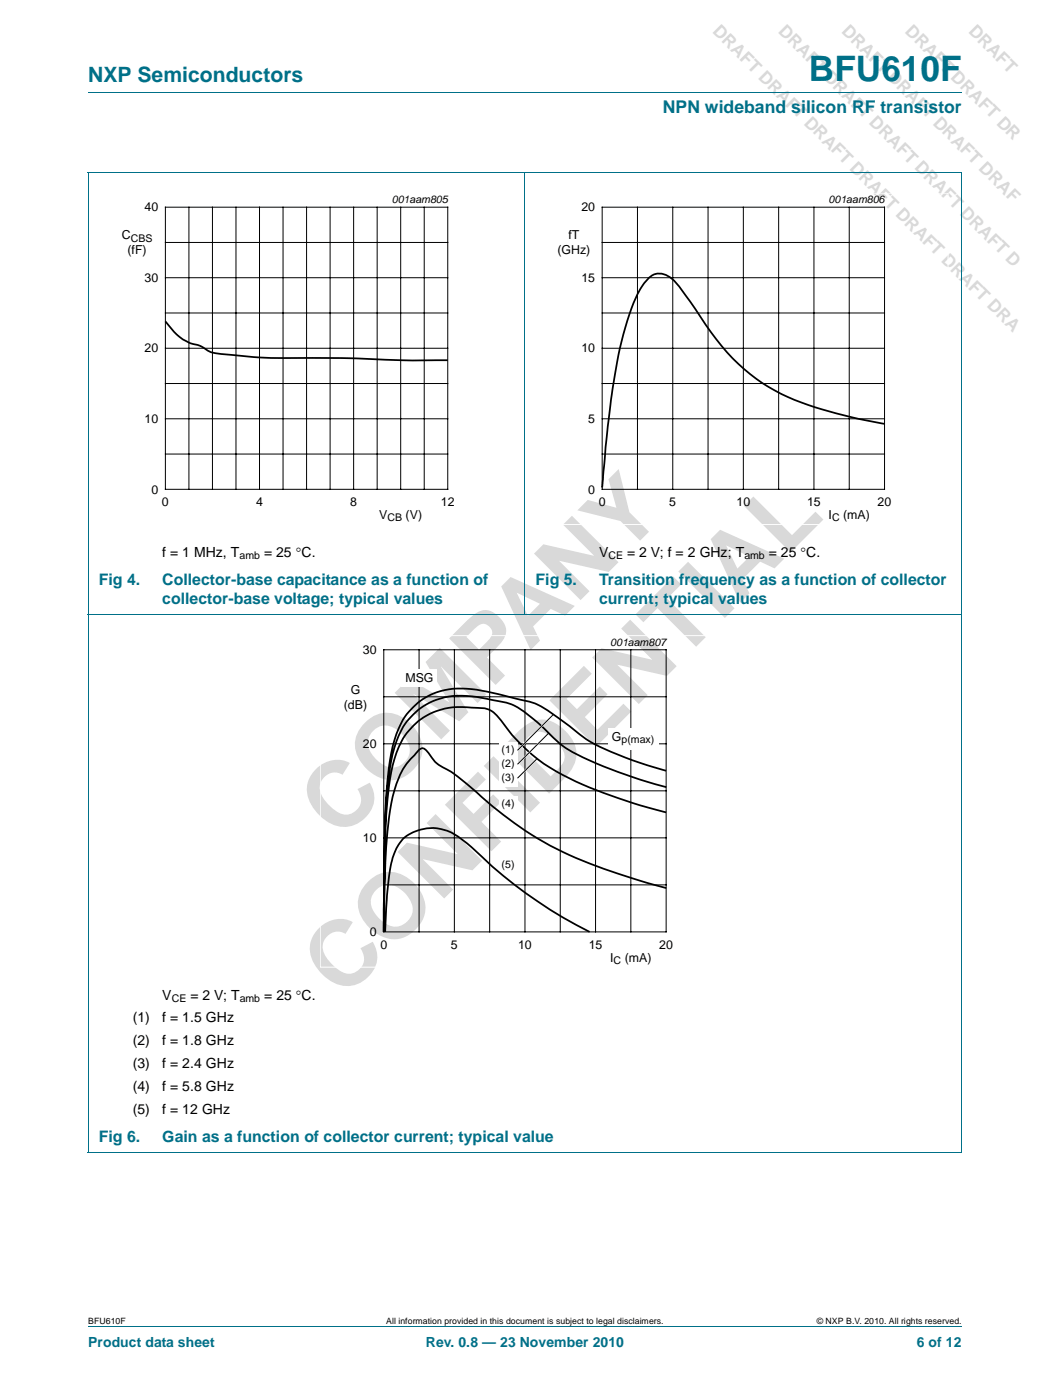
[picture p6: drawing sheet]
<svg xmlns="http://www.w3.org/2000/svg" width="210mm" height="280mm" viewBox="0 0 210 280" stroke-linecap="round" stroke-linejoin="round" font-family="sans-serif">
<defs><g id="words">
<g font-size="18.3" fill="#d9d9d9">
<text x="67.9" y="168.3" transform="rotate(-45 67.9 168.3)">COMPANY</text>
<text x="68.5" y="200.1" transform="rotate(-45 68.5 200.1)">CONFIDENTIAL</text>
</g>
<text font-size="7" fill="#007088" x="161.7" y="16.2">BFU610F</text>
<text font-size="4.2" fill="#007088" x="17.6" y="16.4">NXP Semiconductors</text>
<g font-size="3.5" fill="#d9d9d9">
<text x="142.3" y="6.4" transform="rotate(45 142.3 6.4)">DRAFT DRAFT DRAFT DRAFT DRAFT DRAFT DRA</text>
<text x="155.4" y="6.4" transform="rotate(45 155.4 6.4)">DRAFT DRAFT DRAFT DRAFT DRAFT D</text>
<text x="168.1" y="6.4" transform="rotate(45 168.1 6.4)">DRAFT DRAFT DRAFT DRAF</text>
<text x="180.8" y="6.4" transform="rotate(45 180.8 6.4)">DRAFT DRAFT DR</text>
</g>
<text font-size="3.5" fill="#007088" x="132.5" y="22.6">NPN wideband silicon RF transistor</text>
<g font-size="3.2" fill="#007088">
<text x="19.7" y="117">Fig 4.</text>
<text x="32.4" y="117">Collector-base capacitance as a function of</text>
<text x="107.1" y="117">Fig 5.</text>
<text x="119.8" y="117">Transition frequency as a function of collector</text>
<text x="32.4" y="120.8">collector-base voltage; typical values</text>
<text x="119.8" y="120.8">current; typical values</text>
<text x="19.7" y="228.4">Fig 6.</text>
<text x="32.4" y="228.4">Gain as a function of collector current; typical value</text>
</g>
<g font-size="2.8">
<text x="32.4" y="111.4">f = 1 MHz, T</text>
<text x="52.8" y="111.4">= 25 °C.</text>
<text x="119.8" y="111.4">V</text>
<text x="125.3" y="111.4">= 2 V; f = 2 GHz; T</text>
<text x="153.7" y="111.4">= 25 °C.</text>
<text x="32.4" y="200">V</text>
<text x="38.1" y="200">= 2 V; T</text>
<text x="52.8" y="200">= 25 °C.</text>
<text x="26.5" y="204.6">(1)</text>
<text x="26.5" y="209.2">(2)</text>
<text x="32.4" y="204.6">f = 1.5 GHz</text>
<text x="32.4" y="209.2">f = 1.8 GHz</text>
<text x="26.5" y="213.7">(3)</text>
<text x="32.4" y="213.7">f = 2.4 GHz</text>
<text x="26.5" y="218.3">(4)</text>
<text x="32.4" y="218.3">f = 5.8 GHz</text>
<text x="26.5" y="222.9">(5)</text>
<text x="32.4" y="222.9">f = 12 GHz</text>
</g>
<g font-size="2.8" fill="#007088">
<text x="17.6" y="269.5">Product data sheet</text>
<text x="85.1" y="269.5">Rev. 0.8 — 23 November 2010</text>
<text x="183.3" y="269.5">6 of 12</text>
</g>
<g font-size="2.5">
<text x="24.4" y="47.9">C</text>
<text x="28.9" y="42.3">40</text>
<text x="113.6" y="47.9">fT</text>
<text x="116.2" y="42.3">20</text>
<text x="25.5" y="50.9">(fF)</text>
<text x="111.4" y="50.9">(GHz)</text>
<text x="28.9" y="56.4">30</text>
<text x="116.2" y="56.4">15</text>
<text x="28.9" y="70.5">20</text>
<text x="116.2" y="70.5">10</text>
<text x="28.9" y="84.6">10</text>
<text x="117.6" y="84.6">5</text>
<text x="30.3" y="98.7">0</text>
<text x="32.4" y="101.3">0</text>
<text x="51.2" y="101.3">4</text>
<text x="70" y="101.3">8</text>
<text x="88.1" y="101.3">12</text>
<text x="117.6" y="98.7">0</text>
<text x="119.7" y="101.3">0</text>
<text x="133.8" y="101.3">5</text>
<text x="147.2" y="101.3">10</text>
<text x="161.3" y="101.3">15</text>
<text x="175.5" y="101.3">20</text>
<text x="75.8" y="103.8">V</text>
<text x="81.1" y="103.8">(V)</text>
<text x="165.6" y="103.8">I</text>
<text x="168.5" y="103.8">(mA)</text>
<text x="72.6" y="130.9">30</text>
<text x="81" y="136.4">MSG</text>
<text x="68.7" y="141.8">(dB)</text>
<text x="70.1" y="138.8">G</text>
<text x="72.6" y="149.7">20</text>
<text x="122.3" y="148.2">G</text>
<text x="72.6" y="168.5">10</text>
<text x="73.9" y="187.3">0</text>
<text x="76" y="189.8">0</text>
<text x="90.1" y="189.8">5</text>
<text x="103.6" y="189.8">10</text>
<text x="117.7" y="189.8">15</text>
<text x="131.8" y="189.8">20</text>
<text x="122" y="192.4">I</text>
<text x="124.9" y="192.4">(mA)</text>
</g>
<g font-size="2.1">
<text x="78.3" y="40.6">001aam805</text>
<text x="165.6" y="40.6">001aam806</text>
<text x="26.1" y="48.4">CBS</text>
<text x="77.5" y="104.3">CB</text>
<text x="166.3" y="104.3">C</text>
<text x="47.9" y="111.9">amb</text>
<text x="121.6" y="111.9">CE</text>
<text x="148.8" y="111.9">amb</text>
<text x="122" y="129.2">001aam807</text>
<text x="124.2" y="148.7">p(max)</text>
<text x="100.3" y="150.7">(1)</text>
<text x="100.3" y="153.5">(2)</text>
<text x="100.3" y="156.3">(3)</text>
<text x="100.3" y="161.5">(4)</text>
<text x="100.3" y="173.7">(5)</text>
<text x="122.7" y="192.9">C</text>
<text x="34.3" y="200.5">CE</text>
<text x="47.9" y="200.5">amb</text>
</g>
<g font-size="1.7">
<text x="17.6" y="264.9">BFU610F</text>
<text x="77.2" y="264.9">All information provided in this document is subject to legal disclaimers.</text>
<text x="163.3" y="264.9">© NXP B.V. 2010. All rights reserved.</text>
</g>
</g></defs>
<path d="M17.6 18.5h174.7M104.9 34.4v88.6M192.3 34.5v196M192.3 34.4l-174.7 .1v196M17.6 122.9h174.7M17.6 230.5h174.7M17.6 265.5h174.7" fill="none" stroke="#007088" stroke-width=".2"/>
<path d="M20.4 38.6h81.8v66.4h-81.8zM107.7 38.6h81.8v66.4h-81.8zM64 127.2h81.9v66.3h-81.9z" fill="none" stroke="#fff" stroke-width=".2"/>
<g fill="none" stroke="#000" stroke-width=".2">
<path d="M33.1 41.5h56.4v56.4h-56.4zM33.1 55.6h56.4M33.1 48.5h56.4M37.8 41.5v56.4M42.5 41.5v56.4M47.2 41.5v56.4M51.9 41.5v56.4M56.6 41.5v56.4M61.3 41.5v56.4M66 41.5v56.4M70.7 41.5v56.4M75.4 41.5v56.4"/>
<path d="M80.1 41.5v56.4M84.8 41.5v56.4M120.4 41.5h56.4v56.4h-56.4zM120.4 55.6h56.4M120.4 48.5h56.4M127.4 41.5v56.4M134.5 41.5v56.4M141.5 41.5v56.4M148.6 41.5v56.4M155.7 41.5v56.4M162.7 41.5v56.4M169.8 41.5v56.4"/>
<path d="M33.1 76.7h56.4M33.1 69.7h56.4M33.1 62.6h56.4M120.4 76.7h56.4M120.4 69.7h56.4M120.4 62.6h56.4M33.1 90.8h56.4M33.1 83.8h56.4M120.4 90.8h56.4M120.4 83.8h56.4M76.7 130h56.5v56.5h-56.5zM76.7 139.4h56.5"/>
<path d="M83.8 130v56.5M90.8 130v56.5M97.9 130v56.5M104.9 130v56.5M112 130v56.5M119.1 130v56.5M126.1 130v56.5M76.7 148.8h56.5M76.7 158.2h56.5M76.7 167.6h56.5M76.7 177h56.5"/>
</g>
<path d="M33.1 64.3a10.7 10.7 0 0 0 5.6 4.5 8 8 0 0 1 3.3 1.6l1.8 .4 2.7 .2a146.9 146.9 0 0 0 19.7 .6l5.4 .1a211.2 211.2 0 0 0 17.9 .4M176.9 84.8a80.6 80.6 0 0 1-20.7-6 40.2 40.2 0 0 1-16-15.1l-2.2-3.4a23.1 23.1 0 0 0-4.3-5 3.2 3.2 0 0 0-4.7 1.1 25.8 25.8 0 0 0-4 9.1 134.3 134.3 0 0 0-3.8 22.4l-.8 9.7" fill="none" stroke="#000" stroke-width=".35"/>
<g fill="#fff">
<path d="M99.7 148.4h3.8v3.6h-3.8z"/>
<path d="M99.7 151.2h3.8v3.6h-3.8z"/>
<path d="M99.7 154h3.8v3.5h-3.8z"/>
<path d="M99.7 159.2h3.8v3.6h-3.8z"/>
<path d="M99.7 171.4h3.8v3.6h-3.8z"/>
<path d="M80.3 133.8h7.1v3.6h-7.1z"/>
<path d="M121.5 145.7h10.1v4.3h-10.1z"/>
</g>
<path d="M133.2 154.2a64.2 64.2 0 0 1-16-6.3l-5.3-4a16.3 16.3 0 0 0-8.4-4 40.6 40.6 0 0 0-12.9-2.1 13.2 13.2 0 0 0-11.8 10.3 75.7 75.7 0 0 0-1.8 17.2l-.3 21.1M133.2 157.5a77.7 77.7 0 0 1-20.1-7.8l-1.9-1.5-4.3-4.1a13.1 13.1 0 0 0-7.8-3.9 24.2 24.2 0 0 0-10.2-.7 13.3 13.3 0 0 0-10.1 10.1 75.7 75.7 0 0 0-1.8 17.2l-.2 6M76.8 174.4l-.1 12.1M76.8 175.7l-.1 10.8M133.2 162.5a101.9 101.9 0 0 1-20.7-7.4 36.1 36.1 0 0 1-12.9-11.6 4.9 4.9 0 0 0-4.6-1.9 14.4 14.4 0 0 0-11.4 2.7 14.8 14.8 0 0 0-5.1 8.9 116.1 116.1 0 0 0-1.7 20.3v1.5M133.2 177.7a121.1 121.1 0 0 1-23.2-8.5 85.9 85.9 0 0 1-16.7-12.3 22.3 22.3 0 0 0-5.5-3.8l-.9-.8-1.1-1.4a2.21 2.21 0 0 0-1.4-1.2 2.58 2.58 0 0 0-1.5 1.4 13.4 13.4 0 0 0-4.1 7 78 78 0 0 0-1.8 17.6l-.2 10.8M117.9 186.5a96.2 96.2 0 0 1-24.1-17.4 11.5 11.5 0 0 0-7-3.4 8.8 8.8 0 0 0-6.5 2.5 13.4 13.4 0 0 0-2.5 7.2l-.4 3.8-.4 7.3" fill="none" stroke="#000" stroke-width=".35"/>
<path d="M107 152.1l-3.5 3.6M109.3 147l-5.8 5.9M110.3 143.3l-6.8 6.8" fill="none" stroke="#fff" stroke-width=".35"/>
<path d="M107.4 151.8l-3.9 3.9M109.7 146.7l-6.2 6.2M110.6 142.9l-7.1 7.2" fill="none" stroke="#000" stroke-width=".2"/>
<use href="#words"/>
</svg>
